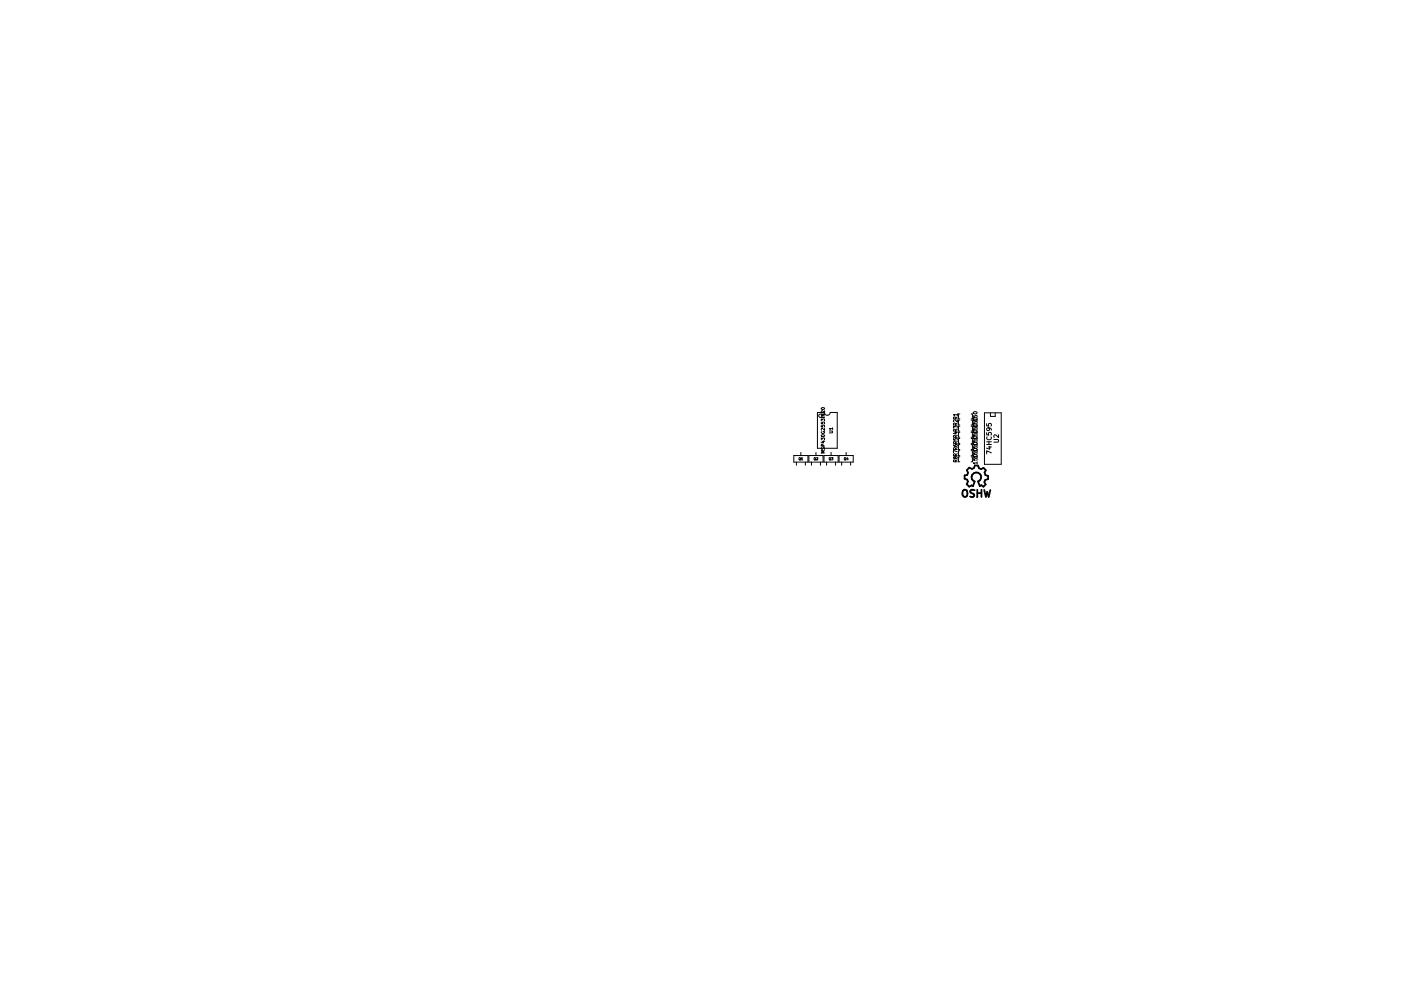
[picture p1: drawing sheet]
<svg xmlns="http://www.w3.org/2000/svg" width="297mm" height="210mm" viewBox="0 0 297 210" stroke-linecap="round" stroke-linejoin="round" font-family="sans-serif">
<g fill="none" stroke="#000" stroke-width=".21">
<path d="M168.3 96.6h3v1.4h-3zM168.8 98v.7M169.5 97.5l.3 .1M169.8 96v.6M169.9 97.2l.2-.1v.5M169.9 97.6h.3M170.8 98v.7M171.5 96.6h3v1.4h-3zM172 98v.7M172.7 97.5l.3 .1M173 96v.6M173.1 97.1l.3 .1-.3 .4h.3"/>
<path d="M173.3 87.5h1.5l.2 .4 .4 .2 .4-.2 .2-.4h1.5v7.6h-4.2zM174 98v.7M174.1 93.3v-.4l.3 .2 .1-.2h.3v.4M174.1 90.2v.4h.4l-.1-.3 .4-.1v.4M174.1 89.6v.3h.4l-.1-.3h.4v.3M174.1 89.3v-.4l.3 .2 .1-.2h.3v.4M174.1 87.8h.7l-.7 .4h.7M174.1 88.6h.7M174.2 94.9v.4h.2l.3-.4 .1 .4M174.2 92.3a.34 .34 0 0 1 .4-.1 .34 .34 0 0 1 .2 .3v.1a.34 .34 0 0 1-.4 .1 .34 .34 0 0 1-.2-.4zM174.2 91.6a.32 .32 0 0 0 .3 .4 .32 .32 0 0 0 .3-.5h-.3v.2M174.2 86.6v-.1a.34 .34 0 0 1 .4-.1 .34 .34 0 0 1 .2 .4 .34 .34 0 0 1-.4 .1 .34 .34 0 0 1-.2-.3z"/>
<path d="M174.4 93.6h.4M174.5 94.6v-.3h-.3l-.1 .3h.7M174.6 93.5v.5l-.5-.2M174.7 96.6h3v1.4h-3zM174.8 95.6h-.7l.5 .3-.5 .2h.7M174.8 90.9v.4l-.5-.4-.2 .1 .1 .3M174.8 87.1v.5l-.5-.5-.2 .2 .1 .2M175.2 98v.7M175.8 91.4h.6l.1 .2-.1 .2h-.6M175.9 97.5l.3 .1M176.2 96v.6M176.3 97.1h.3l-.2 .2 .2 .2h-.3"/>
<path d="M176.5 90.9h-.7l.2 .2M176.5 90.7v.4M177.2 98v.7M177.9 96.6h3v1.4h-3zM178.4 98v.7M179.1 97.5l.3 .1M179.4 96v.6M179.6 97.1l-.1 .3h.3M179.8 97.2v.4M180.4 98v.7M202.2 90.8v-.4l.3 .2v-.2h.4v.4M202.2 93v.4h.3v-.3l.4-.1v.4"/>
<path d="M202.2 94.4l.1 .3h.5l.2-.1-.1-.3-.4 .1 .1 .3M202.4 91.8h.6M202.5 97l.4-.1v.3a.31 .31 0 0 1-.3 .1 .31 .31 0 0 1-.2-.4h-.2v.3l.1 .1 .2-.1M202.6 88.9l-.1-.4h-.3v.4h.8M202.6 90.2l-.1-.4h-.3v.4h.8M202.6 91.5l-.1-.4h-.3v.4h.8M202.6 92.8l-.1-.4h-.3v.4h.8M202.6 94.1l-.1-.4h-.3v.4h.8M202.6 95.4l-.1-.4h-.3v.4h.8M202.6 96.7l-.1-.4h-.3v.4h.8M202.6 98l-.1-.4h-.3v.4h.8M202.7 91.7v.4l-.6-.2"/>
<path d="M203 88h-.8l.2 .2M203 89.1v.4l-.6-.4-.2 .1v.3M203 95.9l-.8-.3v.4M203 88.5l-.4 .2M203 87.8v.4M203 89.8l-.4 .2M203 91.1l-.4 .2M203 92.4l-.4 .2M203 93.7l-.4 .2M203 95l-.4 .2M203 96.3l-.4 .2M203 97.6l-.4 .2"/>
<path d="M203.5 87.8h-.3v1.1h.3M203.5 89.1h-.3v1.1h.3M203.5 90.4h-.3v1.1h.3M203.5 91.7h-.3v1.1h.3M203.5 93h-.3v1.1h.3M203.5 94.3h-.3v1.1h.3M203.5 95.6h-.3v1.1h.3M203.5 96.9h-.3v1.1h.3M205.9 87.8h.3v1.1h-.3M205.9 89.1h.3v1.1h-.3M205.9 90.4h.3v1.1h-.3M205.9 91.7h.3v1.1h-.3"/>
<path d="M205.9 93h.3v1.1h-.3M205.9 94.3h.3v1.1h-.3M205.9 95.6h.3v1.1h-.3M205.9 96.9h.3v1.1h-.3M206.4 88.2v.3l.3 .1v-.4h.4v.4M206.4 89.5v.3l.3 .1v-.4h.4v.4M206.4 90.8v.3l.3 .1v-.4h.4v.4M206.4 92.1v.3l.3 .1v-.4h.4v.4M206.4 93.4v.3l.3 .1v-.4h.4v.4M206.4 94.7v.3l.3 .1v-.4h.4v.4M206.4 96v.3l.3 .1v-.4h.4v.4M206.4 97.3v.3l.3 .1v-.4h.4v.4"/>
<path d="M206.4 87.5a.4 .4 0 0 1 .5-.2 .4 .4 0 0 1 .2 .4 .4 .4 0 0 1-.4 .2 .4 .4 0 0 1-.3-.4zM206.4 88.8a.4 .4 0 0 1 .5-.2 .4 .4 0 0 1 .2 .4 .4 .4 0 0 1-.4 .2 .4 .4 0 0 1-.3-.4zM206.4 90.1a.4 .4 0 0 1 .5-.2 .4 .4 0 0 1 .2 .4 .4 .4 0 0 1-.4 .2 .4 .4 0 0 1-.3-.4zM206.4 91.4a.4 .4 0 0 1 .5-.2 .4 .4 0 0 1 .2 .4 .4 .4 0 0 1-.4 .2 .4 .4 0 0 1-.3-.4zM206.4 92.7a.4 .4 0 0 1 .5-.2 .4 .4 0 0 1 .2 .4 .4 .4 0 0 1-.4 .2 .4 .4 0 0 1-.3-.4zM206.4 94a.4 .4 0 0 1 .5-.2 .4 .4 0 0 1 .2 .4 .4 .4 0 0 1-.4 .2 .4 .4 0 0 1-.3-.4zM206.4 95.3a.4 .4 0 0 1 .5-.2 .4 .4 0 0 1 .2 .4 .4 .4 0 0 1-.4 .2 .4 .4 0 0 1-.3-.4zM206.4 96.6a.4 .4 0 0 1 .5-.2 .4 .4 0 0 1 .2 .4 .4 .4 0 0 1-.4 .2 .4 .4 0 0 1-.3-.4zM207.2 89.1h-.8l.2 .3M207.2 90.4h-.8l.2 .3M207.2 91.7h-.8l.2 .3M207.2 93h-.8l.2 .3"/>
<path d="M207.2 94.3h-.8l.2 .3M207.2 95.6h-.8l.2 .3M207.2 96.9h-.8l.2 .3M207.2 98.2h-.8l.2 .3M207.2 88.9v.5M207.2 90.2v.5M207.2 91.5v.5M207.2 92.8v.5M207.2 94.1v.5M207.2 95.4v.5M207.2 96.7v.5M207.2 98v.5"/>
<path d="M208.7 87.6h3.6v10.9h-3.6zM209.2 91.8v.5h.5l-.1-.5h.5v.5M209.2 89.9v.5h.5l-.1-.5h.5v.5M209.2 94.3h1M209.2 93.7h1M209.3 92.7a.44 .44 0 0 0 .4 .6 .44 .44 0 0 0 .4-.6M209.5 94.8h.7M209.6 90.8l.2 .2v.3h-.5l-.1-.3 .2-.2h.6l.2 .5M209.7 93.7v.6M209.9 94.7v.6l-.8-.2M210 87.6v.7h1v-.7M210.2 96.1l-1-.5v.7"/>
<path d="M210.7 93.2h.8l.2 .2-.2 .4h-.8M211.7 92.2v.7l-.7-.7-.3 .2 .1 .4"/>
<circle cx="169.6" cy="97.3" r=".24"/>
<circle cx="172.8" cy="97.3" r=".24"/>
<circle cx="173.9" cy="88.2" r=".36"/>
<circle cx="176" cy="97.3" r=".24"/>
<circle cx="179.2" cy="97.3" r=".24"/>
</g>
<path d="M205.5 99.2l.6 .3 .4-.2 .2-.5h.7l.2 .5 .4 .2 .5-.2 .5 .5-.3 .4 .2 .6 .6 .2v.6l-.6 .2-.2 .5 .3 .5-.5 .5-.4-.4-.4 .2-.3-1a1 1 0 0 0 .4-1.5 1 1 0 0 0-1.6 0 1 1 0 0 0 .4 1.5l-.3 1-.3-.1-.5 .3-.5-.6 .2-.5-.1-.4-.6-.2v-.7l.6-.1 .1-.5-.2-.6zM204.1 104.2l.5-.3a.82 .82 0 0 1 .5 .8 .82 .82 0 0 1-.6 .7 .88 .88 0 0 1-.4-1.2zM206.6 104l-.6-.1-.3 .2v.3l.8 .5 .1 .3-.3 .2-.6-.1M207.2 103.9v1.6M207.2 105.5h.1M208 104.6h-.8M208 104.6h.1M208.1 103.9v1.5M208.7 103.9l.3 1.5 .3-1.1 .3 1.1 .4-1.4" fill="none" stroke="#000" stroke-width=".38"/>
</svg>
